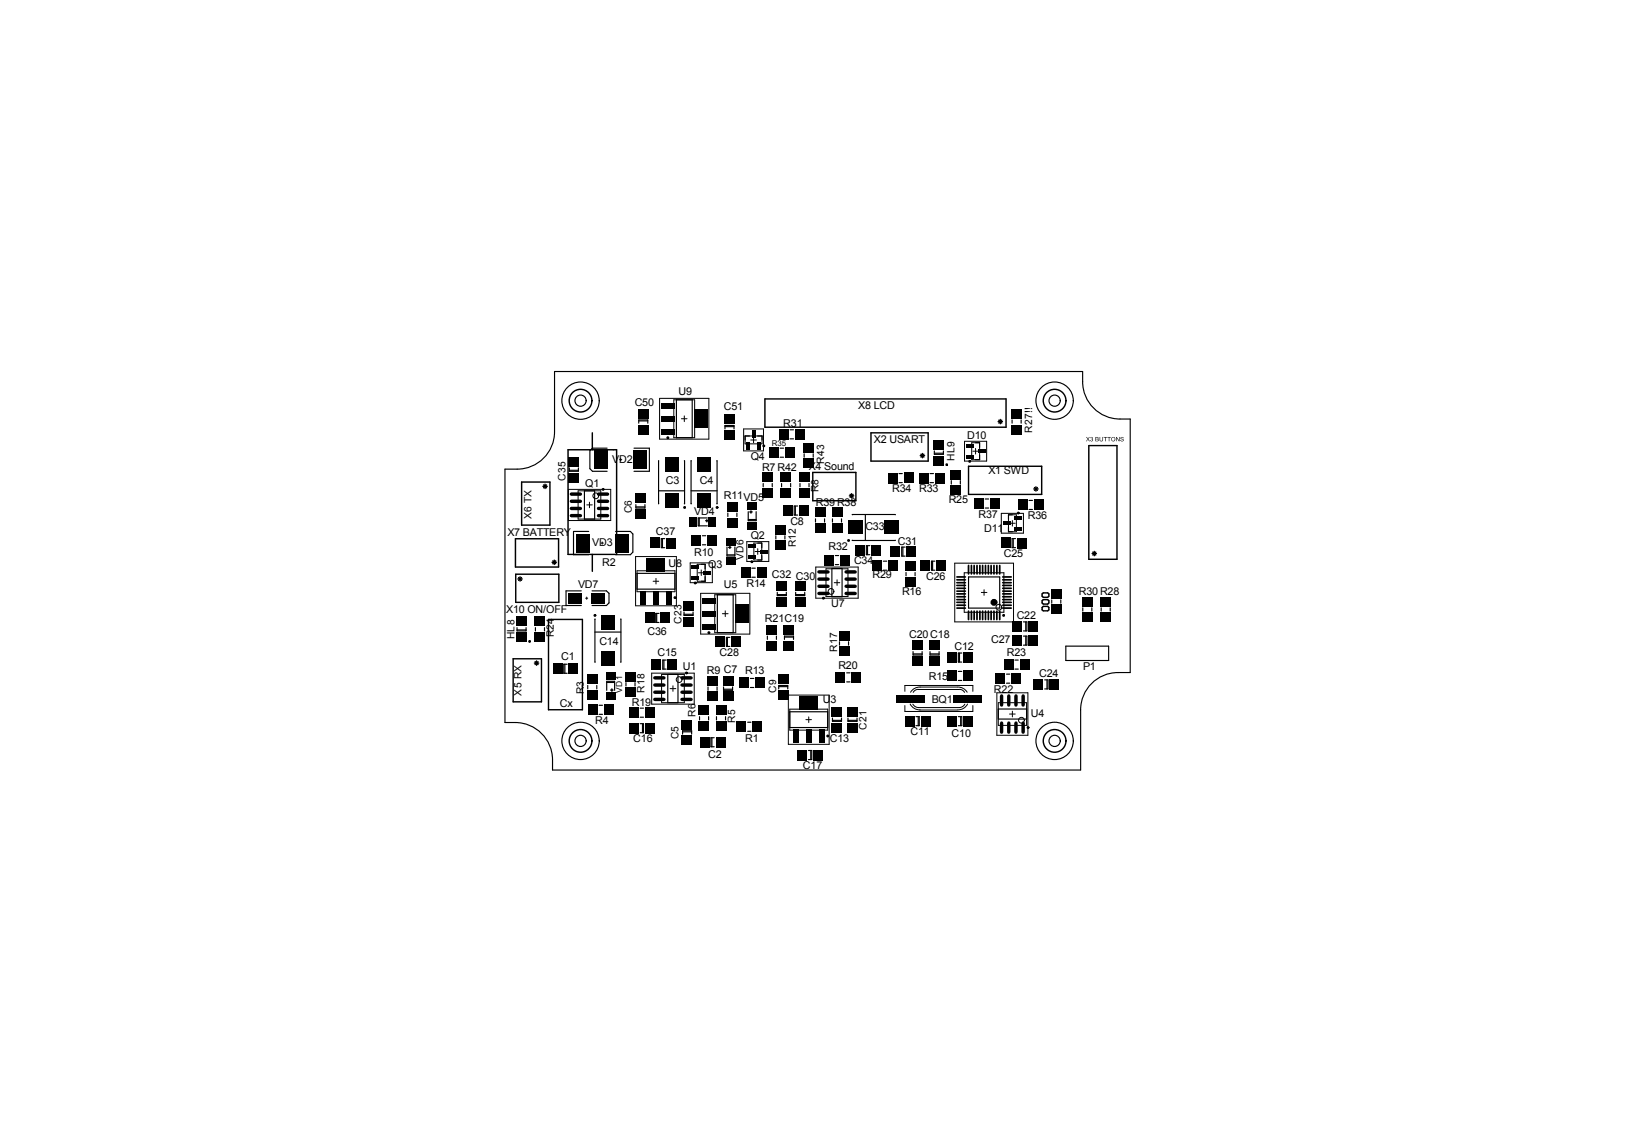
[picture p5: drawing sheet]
<svg xmlns="http://www.w3.org/2000/svg" width="289mm" height="202mm" viewBox="0 0 289 202" stroke-linecap="round" stroke-linejoin="round" font-family="sans-serif">
<defs><g id="words">
<g font-size="1.9">
<text x="112" y="71.6">C50</text>
<text x="119.7" y="69.6">U9</text>
<text x="127.7" y="72.4">C51</text>
<text x="138.2" y="75.4">R31</text>
<text x="151.4" y="72.1">X8 LCD</text>
<text x="170.6" y="77.4">D10</text>
<text x="108" y="81.6">V</text>
<text x="109.2" y="81.6">D2</text>
<text x="132.4" y="81.1">Q4</text>
<text x="134.4" y="83.1">R7 R42</text>
<text x="142.7" y="82.8">X4 Sound</text>
<text x="154.1" y="78.1">X2 USART</text>
<text x="174.3" y="83.6">X1 SWD</text>
<text x="103.2" y="85.8">Q1</text>
<text x="117.5" y="85.3">C3</text>
<text x="123.4" y="85.3">C4</text>
<text x="127.7" y="88.1">R11VD5</text>
<text x="143.9" y="89.3">R39 R38</text>
<text x="157.4" y="86.8">R34 R33</text>
<text x="167.3" y="88.8">R25</text>
<text x="89.5" y="94.6">X7 BATTERY</text>
<text x="115.7" y="94.3">C37</text>
<text x="122.5" y="90.8">VD4</text>
<text x="132.4" y="95">Q2</text>
<text x="139.4" y="92.6">C8</text>
<text x="152.6" y="93.5">C33</text>
<text x="172.6" y="91.3">R37</text>
<text x="173.6" y="93.8">D11</text>
<text x="181.3" y="91.6">R36</text>
<text x="104.5" y="96.3">VD3</text>
<text x="106.2" y="99.8">R2</text>
<text x="117.9" y="100">U8</text>
<text x="122.5" y="98">R10</text>
<text x="124.9" y="100.3">Q3</text>
<text x="146.2" y="97">R32</text>
<text x="150.6" y="99.5">C34</text>
<text x="158.4" y="96">C31</text>
<text x="177.1" y="98.3">C25</text>
<text x="102" y="103.8">VD7</text>
<text x="127.7" y="103.8">U5</text>
<text x="131.7" y="103.5">R14</text>
<text x="136.2" y="102">C32 C30</text>
<text x="146.6" y="107">U7</text>
<text x="153.9" y="102">R29</text>
<text x="159.1" y="105">R16</text>
<text x="163.4" y="102.3">C26</text>
<text x="190.3" y="105">R30R28</text>
<text x="89.3" y="108.1">X10 ON/OFF</text>
<text x="105.7" y="113.7">C14</text>
<text x="114.2" y="112">C36</text>
<text x="134.9" y="109.7">R21C19</text>
<text x="160.4" y="112.5">C20C18</text>
<text x="174.8" y="113.5">C27</text>
<text x="179.3" y="109.3">C22</text>
<text x="99" y="116.5">C1</text>
<text x="116" y="115.7">C15</text>
<text x="120.4" y="118.2">U1</text>
<text x="124.7" y="119">R9 C7</text>
<text x="126.9" y="115.7">C28</text>
<text x="131.4" y="119">R13</text>
<text x="147.9" y="118">R20</text>
<text x="163.8" y="120">R15</text>
<text x="168.4" y="114.7">C12</text>
<text x="177.6" y="115.7">R23</text>
<text x="183.3" y="119.5">C24</text>
<text x="191" y="118.2">P1</text>
<text x="98.8" y="124.7">Cx</text>
<text x="111.5" y="124.5">R19</text>
<text x="145.1" y="123.9">U</text>
<text x="146.5" y="123.9">3</text>
<text x="164.4" y="123.9">BQ1</text>
<text x="175.3" y="122.2">R22</text>
<text x="105" y="127.7">R4</text>
<text x="111.7" y="130.9">C16</text>
<text x="131.4" y="130.9">R1</text>
<text x="146.4" y="130.9">C13</text>
<text x="160.6" y="129.7">C11</text>
<text x="167.8" y="129.9">C10</text>
<text x="181.8" y="126.5">U4</text>
<text x="124.9" y="133.7">C2</text>
<text x="141.6" y="135.7">C17</text>
</g>
<g font-size="1.8">
<text x="182.1" y="76.3" transform="rotate(-90 182.1 76.3)">R27!!</text>
<text x="145.4" y="81.8" transform="rotate(-90 145.4 81.8)">R43</text>
<text x="168.4" y="81.3" transform="rotate(-90 168.4 81.3)">HL9</text>
<text x="99.7" y="84.8" transform="rotate(-90 99.7 84.8)">C35</text>
<text x="144.4" y="86.8" transform="rotate(-90 144.4 86.8)">R8</text>
<text x="93.8" y="91.6" transform="rotate(-90 93.8 91.6)">X6 TX</text>
<text x="111.5" y="90.5" transform="rotate(-90 111.5 90.5)">C6</text>
<text x="131.2" y="98.8" transform="rotate(-90 131.2 98.8)">VD6</text>
<text x="140.4" y="96.6" transform="rotate(-90 140.4 96.6)">R12</text>
<text x="90.8" y="112.7" transform="rotate(-90 90.8 112.7)">HL8</text>
<text x="97.7" y="112.4" transform="rotate(-90 97.7 112.4)">R24</text>
<text x="120.2" y="110" transform="rotate(-90 120.2 110)">C23</text>
<text x="147.6" y="115" transform="rotate(-90 147.6 115)">R17</text>
<text x="92" y="122.7" transform="rotate(-90 92 122.7)">X5 RX</text>
<text x="103" y="122.5" transform="rotate(-90 103 122.5)">R3</text>
<text x="113.7" y="122.2" transform="rotate(-90 113.7 122.2)">R18</text>
<text x="136.9" y="122.2" transform="rotate(-90 136.9 122.2)">C9</text>
<text x="119.7" y="130.4" transform="rotate(-90 119.7 130.4)">C5</text>
<text x="122.7" y="126.5" transform="rotate(-90 122.7 126.5)">R6</text>
<text x="129.7" y="127.4" transform="rotate(-90 129.7 127.4)">R5</text>
<text x="152.9" y="128.7" transform="rotate(-90 152.9 128.7)">C21</text>
</g>
<text font-size="1.5" x="109.7" y="122.2" transform="rotate(-90 109.7 122.2)">VD1</text>
<text font-size="1.4" x="136.2" y="78.6">R35</text>
</g></defs>
<g fill="none" stroke="#000" stroke-width=".18">
<path d="M116.3 70.3h8.7v7.2h-8.7zM118.9 70.5h3.6v6.7h-3.6zM120.2 73.9h1M120.7 73.4v1M131.2 75.7h3.5v3.8h-3.5zM131.4 76.9h3v1.4h-3zM132.4 77.6h1M132.9 77.1v1M170.1 77.8h3.9v3.5h-3.9zM171.4 78.1h1.4v3h-1.4zM171.6 79.6h1M172.1 79.1v1"/>
<path d="M100.2 86.3h7.5v5.5h-7.5zM102 86.6h4v5h-4zM103.5 89.1h1M104 88.6v1M106 95.8h.4M106.2 95.6v.4M109.3 81.1h.4M109.5 80.9v.4M112.1 98.2h7.2v8.7h-7.2zM121.7 99.3h3.9v3.5h-3.9zM123 99.5h1.4v3h-1.4zM131.7 95.5h3.9v3.5h-3.9z"/>
<path d="M133 95.8h1.4v3h-1.4zM133.2 97.3h1M133.7 96.8v1M168.4 99.3h10.4v10.4h-10.4zM176.6 90.5h3.9v3.5h-3.9zM177.9 90.8h1.4v3h-1.4zM178.1 92.3h1M178.6 91.8v1M103.3 105.5h.4M103.5 105.3v.4M112.4 100.7h6.7v3.7h-6.7zM114.9 118.7h7.6v5.5h-7.6z"/>
<path d="M115.2 102.5h1M115.7 102v1M116.7 119h4v4.9h-4zM123.2 101h1M123.6 104.7h8.7v7.1h-8.7zM123.7 100.5v1M126.1 104.9h3.7v6.7h-3.7zM127.4 108.2h1M127.9 107.7v1.1M143.9 100h7.5v5.5h-7.5zM145.7 100.3h3.9v4.9h-3.9zM147.1 102.8h1"/>
<path d="M147.6 102.3v1M170.1 101h7v7h-7zM173.1 104.5h1M173.6 104v1M118.2 121.5h1M118.7 121v.9M139.1 122.6h7.2v8.7h-7.2zM139.3 125.1h6.7v3.7h-6.7zM142.1 126.9h1M142.7 126.5v.9M175.8 122.2h5.5v7.5h-5.5zM176.1 123.9h5v4.1h-5z"/>
<path d="M178.1 125.9h1M178.6 125.4v1.1"/>
<circle cx="105.1" cy="87.5" r=".51"/>
<circle cx="119.8" cy="119.9" r=".51"/>
<circle cx="146.6" cy="104.3" r=".51"/>
<circle cx="176.2" cy="107.1" r=".51"/>
<circle cx="180.2" cy="127" r=".51"/>
</g>
<path d="M97.8 65.5h93.2a8.3 8.3 0 0 0 1 5.4 6.6 6.6 0 0 0 5.6 3h1.8v44.7a8.8 8.8 0 0 0-5.8 1.1 6.6 6.6 0 0 0-3 5.5v10.6h-93.1a8.3 8.3 0 0 0-1.1-5.4 6.6 6.6 0 0 0-5.5-3h-1.8v-44.6a8.8 8.8 0 0 0 5.7-1.1 6.6 6.6 0 0 0 3-5.5z" fill="none" stroke="#000" stroke-width=".2"/>
<g fill="none" stroke="#000" stroke-width=".25">
<circle cx="102.4" cy="70.7" r="2"/>
<circle cx="186" cy="70.7" r="2"/>
<circle cx="102.4" cy="130.7" r="2"/>
<circle cx="186" cy="130.7" r="2"/>
</g>
<g fill="#fff">
<circle cx="161.1" cy="93.3" r=".23"/>
<circle cx="124.2" cy="88.2" r=".48"/>
<circle cx="118.4" cy="88.2" r=".49"/>
<circle cx="124.1" cy="81.9" r=".23"/>
<circle cx="118.4" cy="81.9" r=".24"/>
<circle cx="133.6" cy="104.7" r=".23"/>
<circle cx="183" cy="94" r=".24"/>
<circle cx="152.8" cy="110.5" r=".23"/>
<circle cx="141.4" cy="119.7" r=".23"/>
<circle cx="158.1" cy="111" r=".23"/>
<circle cx="152.6" cy="115.7" r=".23"/>
<circle cx="154.1" cy="124.2" r=".23"/>
<circle cx="133.1" cy="113" r=".24"/>
<circle cx="133.6" cy="124.9" r=".23"/>
<circle cx="137.4" cy="132.2" r=".24"/>
<circle cx="131.3" cy="81.7" r=".24"/>
<circle cx="109.9" cy="73.3" r=".23"/>
<circle cx="135.6" cy="90" r=".23"/>
<circle cx="109.9" cy="106.7" r=".23"/>
<circle cx="185.5" cy="112" r=".24"/>
<circle cx="148.1" cy="80.3" r=".24"/>
<circle cx="164.6" cy="96.5" r=".23"/>
<circle cx="145.1" cy="108" r=".24"/>
<circle cx="136.1" cy="117.7" r=".24"/>
<circle cx="143.4" cy="114" r=".23"/>
<circle cx="163.6" cy="108.7" r=".23"/>
</g>
<g fill="#000">
<path d="M112.5 75h1.8v1.6h-1.8z" fill-rule="evenodd"/>
<path d="M112.5 72.1h1.8v1.6h-1.8z" fill-rule="evenodd"/>
<path d="M116.6 73.4h2.4v1h-2.4z" fill-rule="evenodd"/>
<path d="M116.6 71.1h2.4v1h-2.4z" fill-rule="evenodd"/>
<path d="M116.6 75.7h2.4v.9h-2.4z" fill-rule="evenodd"/>
<path d="M122.4 72.2h2.4v3.3h-2.4z" fill-rule="evenodd"/>
<path d="M127.8 75.9h1.8v1.6h-1.8z" fill-rule="evenodd"/>
<path d="M127.8 73.2h1.8v1.6h-1.8z" fill-rule="evenodd"/>
<path d="M131.7 78h.6v1.3h-.6z" fill-rule="evenodd"/>
<path d="M132.6 75.9h.6v1.3h-.6z" fill-rule="evenodd"/>
<path d="M133.6 78h.6v1.3h-.6z" fill-rule="evenodd"/>
<path d="M137.5 75.7h1.6v1.8h-1.6z" fill-rule="evenodd"/>
<path d="M140.3 75.7h1.6v1.8h-1.6z" fill-rule="evenodd"/>
<path d="M141.8 78.2h1.8v1.6h-1.8z" fill-rule="evenodd"/>
<path d="M164.7 77.6h1.8v1.6h-1.8z" fill-rule="evenodd"/>
<path d="M170.4 78.3h1.3v.7h-1.3z" fill-rule="evenodd"/>
<path d="M172.5 79.3h1.3v.6h-1.3z" fill-rule="evenodd"/>
<path d="M178.4 75h1.8v1.6h-1.8z" fill-rule="evenodd"/>
<path d="M178.4 72.1h1.8v1.6h-1.8z" fill-rule="evenodd"/>
<path d="M100.3 80.6h1.8v1.6h-1.8z" fill-rule="evenodd"/>
<path d="M100.3 83.4h1.8v1.6h-1.8z" fill-rule="evenodd"/>
<path d="M101.6 94.1h2.3v3.3h-2.3z" fill-rule="evenodd"/>
<path d="M104.8 79.4h2.4v3.3h-2.4z" fill-rule="evenodd"/>
<path d="M108.5 94.1h2.4v3.3h-2.4z" fill-rule="evenodd"/>
<path d="M112.1 89.9h1.8v1.6h-1.8z" fill-rule="evenodd"/>
<path d="M112.1 87.1h1.8v1.6h-1.8z" fill-rule="evenodd"/>
<path d="M114.1 98.4h3.3v2.4h-3.3z" fill-rule="evenodd"/>
<path d="M111.8 79.4h2.4v3.3h-2.4z" fill-rule="evenodd"/>
<path d="M114.7 94.9h1.6v1.8h-1.6z" fill-rule="evenodd"/>
<path d="M117.3 80.6h2.3v2.6h-2.3z" fill-rule="evenodd"/>
<path d="M117.3 87h2.3v2.6h-2.3z" fill-rule="evenodd"/>
<path d="M117.5 94.9h1.6v1.8h-1.6z" fill-rule="evenodd"/>
<path d="M121.6 91.3h1.2v1.6h-1.2z" fill-rule="evenodd"/>
<path d="M123 80.6h2.4v2.6h-2.4z" fill-rule="evenodd"/>
<path d="M123 87h2.4v2.6h-2.4z" fill-rule="evenodd"/>
<path d="M122 99.8h1.3v.6h-1.3z" fill-rule="evenodd"/>
<path d="M122 94.4h1.6v1.8h-1.6z" fill-rule="evenodd"/>
<path d="M125 91.3h1.3v1.6h-1.3z" fill-rule="evenodd"/>
<path d="M124.8 94.4h1.6v1.8h-1.6z" fill-rule="evenodd"/>
<path d="M128.2 98.3h1.6v1.3h-1.6z" fill-rule="evenodd"/>
<path d="M128.2 95h1.6v1.2h-1.6z" fill-rule="evenodd"/>
<path d="M128.3 91.4h1.8v1.6h-1.8z" fill-rule="evenodd"/>
<path d="M128.3 88.6h1.8v1.6h-1.8z" fill-rule="evenodd"/>
<path d="M132 97.9h1.2v.6h-1.2z" fill-rule="evenodd"/>
<path d="M132 96h1.3v.7h-1.3z" fill-rule="evenodd"/>
<path d="M131.9 92.1h1.6v1.3h-1.6z" fill-rule="evenodd"/>
<path d="M131.9 88.7h1.6v1.2h-1.6z" fill-rule="evenodd"/>
<path d="M134.1 97h1.3v.6h-1.3z" fill-rule="evenodd"/>
<path d="M135.7 79h1.6v1.8h-1.6z" fill-rule="evenodd"/>
<path d="M134.5 83.4h1.8v1.6h-1.8z" fill-rule="evenodd"/>
<path d="M134.5 86.2h1.8v1.6h-1.8z" fill-rule="evenodd"/>
<path d="M138.5 79h1.6v1.8h-1.6z" fill-rule="evenodd"/>
<path d="M136.8 92.6h1.7v1.6h-1.7z" fill-rule="evenodd"/>
<path d="M136.8 95.4h1.7v1.6h-1.7z" fill-rule="evenodd"/>
<path d="M137.7 83.4h1.8v1.6h-1.8z" fill-rule="evenodd"/>
<path d="M137.7 86.2h1.8v1.6h-1.8z" fill-rule="evenodd"/>
<path d="M138.2 89.2h1.6v1.8h-1.6z" fill-rule="evenodd"/>
<path d="M141 89.2h1.6v1.8h-1.6z" fill-rule="evenodd"/>
<path d="M141 83.4h1.8v1.6h-1.8z" fill-rule="evenodd"/>
<path d="M141 86.2h1.8v1.6h-1.8z" fill-rule="evenodd"/>
<path d="M141.8 81h1.8v1.5h-1.8z" fill-rule="evenodd"/>
<path d="M145.5 97.9h1.6v1.8h-1.6z" fill-rule="evenodd"/>
<path d="M143.8 92.4h1.8v1.6h-1.8z" fill-rule="evenodd"/>
<path d="M143.8 89.6h1.8v1.6h-1.8z" fill-rule="evenodd"/>
<path d="M148.3 97.9h1.6v1.8h-1.6z" fill-rule="evenodd"/>
<path d="M146.8 92.4h1.8v1.6h-1.8z" fill-rule="evenodd"/>
<path d="M146.8 89.6h1.8v1.6h-1.8z" fill-rule="evenodd"/>
<path d="M149.6 91.8h2.6v2.4h-2.6z" fill-rule="evenodd"/>
<path d="M150.9 96.1h1.6v1.8h-1.6z" fill-rule="evenodd"/>
<path d="M153.7 96.1h1.6v1.8h-1.6z" fill-rule="evenodd"/>
<path d="M156 91.8h2.6v2.4h-2.6z" fill-rule="evenodd"/>
<path d="M156.6 83.4h1.6v1.8h-1.6z" fill-rule="evenodd"/>
<path d="M157.2 96.4h1.5v1.8h-1.5z" fill-rule="evenodd"/>
<path d="M159.7 99.1h1.8v1.6h-1.8z" fill-rule="evenodd"/>
<path d="M159.5 83.4h1.6v1.8h-1.6z" fill-rule="evenodd"/>
<path d="M159.9 96.4h1.6v1.8h-1.6z" fill-rule="evenodd"/>
<path d="M162.1 83.4h1.6v1.8h-1.6z" fill-rule="evenodd"/>
<path d="M162.4 98.9h1.6v1.8h-1.6z" fill-rule="evenodd"/>
<path d="M164.7 80.4h1.8v1.6h-1.8z" fill-rule="evenodd"/>
<path d="M164.9 83.4h1.6v1.8h-1.6z" fill-rule="evenodd"/>
<path d="M165.2 98.9h1.6v1.8h-1.6z" fill-rule="evenodd"/>
<path d="M167.7 82.9h1.8v1.6h-1.8z" fill-rule="evenodd"/>
<path d="M167.7 85.7h1.8v1.6h-1.8z" fill-rule="evenodd"/>
<path d="M170.4 80.2h1.3v.7h-1.3z" fill-rule="evenodd"/>
<path d="M171.9 87.9h1.6v1.8h-1.6z" fill-rule="evenodd"/>
<path d="M174.7 87.9h1.6v1.8h-1.6z" fill-rule="evenodd"/>
<path d="M176.9 92h1.3v.6h-1.3z" fill-rule="evenodd"/>
<path d="M176.6 94.9h1.6v1.8h-1.6z" fill-rule="evenodd"/>
<path d="M179 93h1.2v.5h-1.2z" fill-rule="evenodd"/>
<path d="M179 91.1h1.2v.5h-1.2z" fill-rule="evenodd"/>
<path d="M179.4 94.9h1.6v1.8h-1.6z" fill-rule="evenodd"/>
<path d="M179.6 88.2h1.6v1.7h-1.6z" fill-rule="evenodd"/>
<path d="M182.4 88.2h1.6v1.8h-1.6z" fill-rule="evenodd"/>
<path d="M91.1 108.8h1.8v1.6h-1.8z" fill-rule="evenodd"/>
<path d="M91.1 111.6h1.8v1.6h-1.8z" fill-rule="evenodd"/>
<path d="M94.3 108.8h1.8v1.6h-1.8z" fill-rule="evenodd"/>
<path d="M94.3 111.6h1.8v1.6h-1.8z" fill-rule="evenodd"/>
<path d="M97.6 117.1h1.6v1.8h-1.6z" fill-rule="evenodd"/>
<path d="M100.2 104.6h2.4v1.8h-2.4z" fill-rule="evenodd"/>
<path d="M100.3 117.1h1.6v1.8h-1.6z" fill-rule="evenodd"/>
<path d="M104.3 104.6h2.4v1.8h-2.4z" fill-rule="evenodd"/>
<path d="M106.9 118.6h1.6v1.3h-1.6z" fill-rule="evenodd"/>
<path d="M106 114.9h2.4v2.6h-2.4z" fill-rule="evenodd"/>
<path d="M106 108.5h2.4v2.6h-2.4z" fill-rule="evenodd"/>
<path d="M110.3 118.5h1.8v1.6h-1.8z" fill-rule="evenodd"/>
<path d="M112.9 104.2h1v2.4h-1z" fill-rule="evenodd"/>
<path d="M115.2 104.2h1v2.4h-1z" fill-rule="evenodd"/>
<path d="M113.8 108.1h1.6v1.8h-1.6z" fill-rule="evenodd"/>
<path d="M115 116.3h1.6v1.8h-1.6z" fill-rule="evenodd"/>
<path d="M117.5 104.2h1v2.4h-1z" fill-rule="evenodd"/>
<path d="M116.6 108.1h1.6v1.8h-1.6z" fill-rule="evenodd"/>
<path d="M117.8 116.3h1.6v1.8h-1.6z" fill-rule="evenodd"/>
<path d="M120.6 106.1h1.8v1.6h-1.8z" fill-rule="evenodd"/>
<path d="M120.6 108.9h1.8v1.6h-1.8z" fill-rule="evenodd"/>
<path d="M122 101.7h1.3v.6h-1.3z" fill-rule="evenodd"/>
<path d="M124.8 119.3h1.8v1.6h-1.8z" fill-rule="evenodd"/>
<path d="M124.1 100.7h1.3v.6h-1.3z" fill-rule="evenodd"/>
<path d="M123.8 107.7h2.4v1.1h-2.4z" fill-rule="evenodd"/>
<path d="M123.8 105.5h2.5v1h-2.5z" fill-rule="evenodd"/>
<path d="M123.8 110h2.5v1.1h-2.5z" fill-rule="evenodd"/>
<path d="M127.5 119.3h1.8v1.6h-1.8z" fill-rule="evenodd"/>
<path d="M126.3 112.3h1.6v1.8h-1.6z" fill-rule="evenodd"/>
<path d="M129 112.3h1.6v1.8h-1.6z" fill-rule="evenodd"/>
<path d="M129.6 106.6h2.4v3.3h-2.4z" fill-rule="evenodd"/>
<path d="M130.5 119.6h1.6v1.7h-1.6z" fill-rule="evenodd"/>
<path d="M130.7 100.1h1.6v1.8h-1.6z" fill-rule="evenodd"/>
<path d="M133.2 119.6h1.6v1.8h-1.6z" fill-rule="evenodd"/>
<path d="M133.5 100.1h1.6v1.8h-1.6z" fill-rule="evenodd"/>
<path d="M135.3 113.1h1.8v1.6h-1.8z" fill-rule="evenodd"/>
<path d="M135.3 110.3h1.8v1.6h-1.8z" fill-rule="evenodd"/>
<path d="M137 105.4h1.8v1.6h-1.8z" fill-rule="evenodd"/>
<path d="M137 102.6h1.8v1.6h-1.8z" fill-rule="evenodd"/>
<path d="M138.3 113.1h1.7v1.6h-1.7z" fill-rule="evenodd"/>
<path d="M138.3 110.3h1.7v1.6h-1.7z" fill-rule="evenodd"/>
<path d="M140.2 105.4h1.8v1.6h-1.8z" fill-rule="evenodd"/>
<path d="M140.2 102.6h1.8v1.6h-1.8z" fill-rule="evenodd"/>
<path d="M148 111.3h1.8v1.6h-1.8z" fill-rule="evenodd"/>
<path d="M148 114.1h1.8v1.6h-1.8z" fill-rule="evenodd"/>
<path d="M153.9 98.9h1.6v1.8h-1.6z" fill-rule="evenodd"/>
<path d="M156.7 98.9h1.6v1.8h-1.6z" fill-rule="evenodd"/>
<path d="M159.7 101.9h1.8v1.6h-1.8z" fill-rule="evenodd"/>
<path d="M161 113h1.8v1.6h-1.8z" fill-rule="evenodd"/>
<path d="M161 115.8h1.8v1.6h-1.8z" fill-rule="evenodd"/>
<path d="M163.9 113h1.8v1.6h-1.8z" fill-rule="evenodd"/>
<path d="M163.9 115.8h1.8v1.6h-1.8z" fill-rule="evenodd"/>
<path d="M167.1 115.1h1.6v1.8h-1.6z" fill-rule="evenodd"/>
<path d="M169.9 115.1h1.6v1.8h-1.6z" fill-rule="evenodd"/>
<path d="M177.2 116.3h1.5v1.8h-1.5z" fill-rule="evenodd"/>
<path d="M178.6 109.6h1.6v1.8h-1.6z" fill-rule="evenodd"/>
<path d="M178.6 112.1h1.6v1.8h-1.6z" fill-rule="evenodd"/>
<path d="M179.9 116.3h1.6v1.8h-1.6z" fill-rule="evenodd"/>
<path d="M181.4 109.6h1.6v1.8h-1.6z" fill-rule="evenodd"/>
<path d="M181.4 112.1h1.6v1.8h-1.6z" fill-rule="evenodd"/>
<path d="M185.4 106.7h1.8v1.6h-1.8z" fill-rule="evenodd"/>
<path d="M185.4 103.9h1.8v1.6h-1.8z" fill-rule="evenodd"/>
<path d="M190.9 105.3h1.8v1.6h-1.8z" fill-rule="evenodd"/>
<path d="M190.9 108.1h1.8v1.6h-1.8z" fill-rule="evenodd"/>
<path d="M194.1 105.3h1.8v1.6h-1.8z" fill-rule="evenodd"/>
<path d="M194.1 108.1h1.8v1.6h-1.8z" fill-rule="evenodd"/>
<path d="M103.8 124.3h1.6v1.8h-1.6z" fill-rule="evenodd"/>
<path d="M103.6 121.8h1.8v1.6h-1.8z" fill-rule="evenodd"/>
<path d="M103.6 119h1.8v1.6h-1.8z" fill-rule="evenodd"/>
<path d="M106.6 124.3h1.6v1.8h-1.6z" fill-rule="evenodd"/>
<path d="M106.9 122.1h1.6v1.2h-1.6z" fill-rule="evenodd"/>
<path d="M110.3 121.3h1.8v1.6h-1.8z" fill-rule="evenodd"/>
<path d="M111 127.5h1.6v1.8h-1.6z" fill-rule="evenodd"/>
<path d="M111 124.8h1.6v1.8h-1.6z" fill-rule="evenodd"/>
<path d="M113.8 127.5h1.6v1.8h-1.6z" fill-rule="evenodd"/>
<path d="M113.8 124.8h1.6v1.8h-1.6z" fill-rule="evenodd"/>
<path d="M120.3 129.8h1.8v1.6h-1.8z" fill-rule="evenodd"/>
<path d="M120.3 127h1.8v1.6h-1.8z" fill-rule="evenodd"/>
<path d="M124.8 122.1h1.8v1.5h-1.8z" fill-rule="evenodd"/>
<path d="M123.3 124.5h1.8v1.6h-1.8z" fill-rule="evenodd"/>
<path d="M123.3 127.3h1.8v1.6h-1.8z" fill-rule="evenodd"/>
<path d="M123.5 130.1h1.6v1.8h-1.6z" fill-rule="evenodd"/>
<path d="M126.3 124.5h1.8v1.6h-1.8z" fill-rule="evenodd"/>
<path d="M126.3 127.3h1.8v1.6h-1.8z" fill-rule="evenodd"/>
<path d="M127.5 122.1h1.8v1.5h-1.8z" fill-rule="evenodd"/>
<path d="M126.3 130h1.6v1.8h-1.6z" fill-rule="evenodd"/>
<path d="M130 127.3h1.6v1.8h-1.6z" fill-rule="evenodd"/>
<path d="M132.8 127.3h1.6v1.8h-1.6z" fill-rule="evenodd"/>
<path d="M137.3 121.8h1.8v1.6h-1.8z" fill-rule="evenodd"/>
<path d="M137.3 119h1.8v1.6h-1.8z" fill-rule="evenodd"/>
<path d="M139.9 128.6h1v2.4h-1z" fill-rule="evenodd"/>
<path d="M140.7 132.3h1.6v1.8h-1.6z" fill-rule="evenodd"/>
<path d="M141 122.9h3.3v2.3h-3.3z" fill-rule="evenodd"/>
<path d="M142.1 128.6h1v2.4h-1z" fill-rule="evenodd"/>
<path d="M143.5 132.3h1.6v1.8h-1.6z" fill-rule="evenodd"/>
<path d="M144.5 128.6h.9v2.4h-.9z" fill-rule="evenodd"/>
<path d="M146.7 127.5h1.8v1.6h-1.8z" fill-rule="evenodd"/>
<path d="M146.7 124.8h1.8v1.6h-1.8z" fill-rule="evenodd"/>
<path d="M147.4 118.6h1.6v1.8h-1.6z" fill-rule="evenodd"/>
<path d="M149.5 127.5h1.8v1.6h-1.8z" fill-rule="evenodd"/>
<path d="M149.5 124.8h1.8v1.6h-1.8z" fill-rule="evenodd"/>
<path d="M150.3 118.6h1.6v1.8h-1.6z" fill-rule="evenodd"/>
<path d="M159.7 126.3h1.6v1.8h-1.6z" fill-rule="evenodd"/>
<path d="M162.5 126.3h1.6v1.8h-1.6z" fill-rule="evenodd"/>
<path d="M158.1 122.6h5v1.3h-5z" fill-rule="evenodd"/>
<path d="M167.2 126.3h1.6v1.8h-1.6z" fill-rule="evenodd"/>
<path d="M167.2 118.3h1.6v1.8h-1.6z" fill-rule="evenodd"/>
<path d="M170 126.3h1.5v1.8h-1.5z" fill-rule="evenodd"/>
<path d="M170 118.3h1.5v1.8h-1.5z" fill-rule="evenodd"/>
<path d="M168.1 122.6h5v1.3h-5z" fill-rule="evenodd"/>
<path d="M175.6 118.8h1.6v1.8h-1.6z" fill-rule="evenodd"/>
<path d="M178.4 118.8h1.6v1.8h-1.6z" fill-rule="evenodd"/>
<path d="M182.4 119.8h1.6v1.8h-1.6z" fill-rule="evenodd"/>
<path d="M185.2 119.8h1.6v1.8h-1.6z" fill-rule="evenodd"/>
</g>
<g fill="none" stroke="#000" stroke-width=".3">
<path d="M170.8 99.7v1.5M171.3 99.7v1.5M171.8 99.7v1.5M172.3 99.7v1.5M172.8 99.7v1.5M173.3 99.7v1.5M173.8 99.7v1.5M174.3 99.7v1.5M174.8 99.7v1.5M175.3 99.7v1.5M175.8 99.7v1.5M176.3 99.7v1.5"/>
<path d="M168.8 105.3h1.5M168.8 105.8h1.5M168.8 106.2h1.5M168.8 106.8h1.5M168.8 103.3h1.5M168.8 103.8h1.5M168.8 104.3h1.5M168.8 101.8h1.5M168.8 102.3h1.5M168.8 104.8h1.5M168.8 107.3h1.5M168.8 102.8h1.5"/>
<path d="M170.8 107.8v1.5M171.3 107.8v1.5M171.8 107.8v1.5M172.3 107.8v1.5M172.8 107.8v1.5M173.3 107.8v1.5M173.8 107.8v1.5M174.3 107.8v1.5M174.8 107.8v1.5M175.3 107.8v1.5M175.8 107.8v1.5M176.3 107.8v1.5"/>
<path d="M176.9 105.3h1.5M176.9 105.8h1.5M176.9 106.2h1.5M176.9 106.8h1.5M176.9 103.3h1.5M176.9 103.8h1.5M176.9 104.3h1.5M176.9 101.8h1.5M176.9 102.3h1.5M176.9 104.8h1.5M176.9 107.3h1.5M176.9 102.8h1.5"/>
</g>
<g fill="none" stroke="#000" stroke-width=".61">
<path d="M100.8 89.7h1.6M100.8 87.2h1.6M100.8 91h1.6M100.8 88.4h1.6M105.6 89.7h1.6M105.6 87.2h1.6M105.6 91h1.6M105.6 88.4h1.6M115.5 119.6h1.6M120.3 119.6h1.6M144.5 103.4h1.6M144.5 102.1h1.6"/>
<path d="M144.5 104.7h1.6M144.5 100.9h1.6M149.2 103.4h1.6M149.2 102.1h1.6M149.2 104.7h1.6M149.2 100.9h1.6M115.5 122.1h1.6M115.5 123.4h1.6M115.5 120.8h1.6M120.3 122.1h1.6M120.3 123.4h1.6M120.3 120.8h1.6"/>
<path d="M176.7 122.8v1.6M176.7 127.5v1.6M177.9 122.8v1.6M177.9 127.5v1.6M179.2 122.8v1.6M179.2 127.5v1.6M180.5 122.8v1.6M180.5 127.5v1.6"/>
<circle cx="175.3" cy="106.2" r=".3"/>
</g>
<g fill="none" stroke="#000" stroke-width=".2">
<path d="M104.5 79l-.5 .5v3.2l.5 .4h2.6M104.5 79.1h2.6M111.8 79.1h2.7v4h-2.7M112.7 74.2h1.6M112.7 74.6v-.5h1.6v.5M119.3 70.5h2.8v6.7h-2.8zM127.9 75.7v-.6h1.6v.6M127.9 75.3h1.6M132.2 76.9h-.8v.7M133.6 76.9h.8v.7M137.6 79.1h.6M139.4 77.4h.6"/>
<path d="M139.4 75.8h.6M164.8 79.5v.6h1.6v-.6M164.8 79.9h1.6M172.1 78.1h.7v.8M178.5 74.1v.5M180.1 74.1v.5M100.4 83h1.6M100.4 82.5v.6h1.6v-.6M103.1 86.6h1.8v5h-1.8zM103.8 93.7h-2.6v4.1h2.6M108.6 93.7h2.6l.4 .5v3.2l-.4 .4h-2.6M112.2 89v.6h1.6v-.6"/>
<path d="M112.2 89.4h1.6M116.2 86.6h4.6M116.2 81.3v7.6M116.9 95v1.6M117.3 95h-.7v1.6h.7M120.7 81.3v7.6M121.9 86.6h4.6M121.9 81.3v7.6M123.3 91.4v1.4M123.7 99.5h.7v.8M123.9 96.1h.6M123.9 94.5h.6"/>
<path d="M124.8 91.4h-1.6v1.4h1.6M126.4 81.3v7.6M128.2 96.5v1.6h1.4v-1.6M128.2 97.9h1.4M128.4 90.5v.6M130 90.5v.6M132 90.2v1.6h1.4v-1.6M132 91.6h1.4M133.7 95.8h.7v.8M134.4 98v.8h-.7M134.6 85.3v.6M136.2 85.3v.6"/>
<path d="M136.8 94.5v.6M137.6 80.6h.6M137.9 85.3v.6M138.4 94.5v.6M139.5 85.3v.6M140.3 89.3v1.6M140.7 89.3h-.6v1.6h.6M141.1 85.3v.6M141.8 80v.6M142.7 85.3v.6M143.4 80v.6M143.8 91.5v.6"/>
<path d="M145.4 91.5v.6M146.8 91.5v.6M147.3 99.6h.6M147.3 98h.6M148.4 91.5v.6M150.3 90.8h7.6M150.3 95.3h7.6M152.6 90.8v4.5M153 96.2v1.6M153.4 96.2h-.6v1.6h.6M155.8 99h.6M158.6 85.1h.6"/>
<path d="M158.6 83.5h.6M159.3 96.5v1.6M159.7 96.5h-.6v1.6h.6M164 85.1h.7M164 83.5h.7M164.5 99v1.6M164.9 99h-.6v1.6h.6M167.8 84.8v.6M169.4 84.8v.6M172.8 80.3v.8h-.7M173.8 89.6h.6M173.8 88h.6"/>
<path d="M177.9 93v.8h.7M178.6 90.8h-.7v.8M178.7 95v1.6M179.1 95h-.6v1.6h.6M181.5 89.9h.6M181.5 88.3h.6M91.2 110.7v.6h1.6v-.6M91.2 111.1h1.6M94.4 110.7v.6M96 110.7v.6M99.6 117.2v1.6M100 117.2h-.6v1.6h.6"/>
<path d="M102.5 104.2h-2.7v2.6h2.7M104.4 104.2h2.6l.4 .5v1.7l-.4 .4h-2.6M104.9 111.5h4.6M105 109.2v7.6M109.5 109.2v7.6M112.4 101.1h6.7v2.8h-6.7zM115.8 108.2v1.6M116.2 108.2h-.5v1.6h.5M117.1 116.4v1.6M117.5 116.4h-.6v1.6h.6M117.8 119h1.8v4.9h-1.8zM120.7 108.4h1.5"/>
<path d="M120.7 107.9v.7h1.5v-.7M124.4 101.7v.8h-.7M126.5 104.9h2.8v6.7h-2.8zM128.3 112.4v1.6M128.7 112.4h-.6v1.6h.6M132.4 119.7h.6M132.6 101.8h.6M132.6 100.2h.6M135.4 112.2v.6M137 112.2v.6M137.1 104.5v.6h1.6v-.6M137.1 104.9h1.6"/>
<path d="M138.4 112.8v-.6h1.6v.6M138.4 112.4h1.6M140.3 104.5v.6h1.6v-.6M140.3 104.9h1.6M146.7 100.3h1.8v5h-1.8zM148.1 113.2v.6M149.3 118.7h.6M149.7 113.2v.6M155.8 100.6h.6M159.8 101v.6M161.1 114.9v.6h1.6v-.6M161.1 115.3h1.6"/>
<path d="M161.4 101v.6M164 114.9v.6h1.6v-.6M164 115.3h1.6M169 118.4h.6M169.2 115.2v1.6M169.6 115.2h-.6v1.6h.6M170.8 101.8h5.5v5.5h-5.5zM177.5 118.9h.6M179 118h.6M179 116.4h.6M180.5 112.2h.6v1.6h-.6M180.5 109.7h.6v1.6h-.6"/>
<path d="M180.9 109.7v1.6M180.9 112.2v1.6M184.3 119.9h.6v1.6h-.6M184.7 119.9v1.6M185.5 105.8v.6M187.1 105.8v.6M188 114h7.6v2.5h-7.6zM191 107.2v.6M192.6 107.2v.6M194.2 107.2v.6M195.8 107.2v.6M103.7 120.9v.6"/>
<path d="M105.3 120.9v.6M105.7 126h.6M105.7 124.4h.6M107 121.8v-1.6h1.4v1.6M107 120.4h1.4M110.4 120.4v.6M112 120.4v.6M112.9 127.6h.6v1.6h-.6M112.9 126.5h.6M112.9 124.9h.6M113.3 127.6v1.6M120.4 129.5v-.6h1.6v.6"/>
<path d="M120.4 129.1h1.6M123.4 126.4v.6M124.9 121.2v.6M125 126.4v.6M125.6 130.1v1.6M126 130.1h-.6v1.6h.6M126.4 126.4v.6M126.5 121.2v.6M127.6 121.2v.6h1.6v-.6M127.6 121.6h1.6M128 126.4v.6M131.9 129h.6"/>
<path d="M131.9 127.4h.6M132.4 121.3h.6M137.4 121.5v-.6h1.6v.6M137.4 121.1h1.6M139.3 125.5h6.7v2.8h-6.7zM142.6 132.4h.6v1.6h-.6M143 132.4v1.6M146.8 126.7v.5h1.6v-.5M146.8 127.1h1.6M149.3 120.3h.6M149.6 126.7v.5h1.6v-.5M149.6 127.1h1.6"/>
<path d="M161.6 126.4h.5v1.6h-.5M162 126.4v1.6M169 126.4h.6v1.6h-.6M169 120h.6M169.4 126.4v1.6M176.1 125.1h5v1.7h-5zM177.5 120.5h.6"/>
<circle cx="102.4" cy="70.7" r=".99"/>
<circle cx="102.4" cy="70.7" r="3.3"/>
<circle cx="186" cy="70.7" r=".99"/>
<circle cx="186" cy="70.7" r="3.3"/>
<circle cx="102.4" cy="130.7" r=".99"/>
<circle cx="102.4" cy="130.7" r="3.3"/>
<circle cx="186" cy="130.7" r=".99"/>
<circle cx="186" cy="130.7" r="3.3"/>
</g>
<g fill="none" stroke="#000" stroke-width=".25">
<path d="M100.2 79.3h8.6v18.5h-8.6zM104.5 76.3v3M134.9 70.4h42.6v5h-42.6zM153.6 76.3h10.1v5h-10.1zM162.7 80v.8M176.1 74.4h.7M176.2 74.1l.5 .5M176.4 74v.7M176.7 74.1l-.5 .5M192.1 78.6h4.9v20.1h-4.9zM90.9 95h7.6v5h-7.6zM92 85h5v7.6h-5z"/>
<path d="M95.8 85.8h.7M95.9 85.5l.5 .5M96.1 85.4v.8M96.4 85.5l-.5 .5M97.4 99.2h.7M97.5 98.9l.5 .5M97.8 98.8v.8M98 98.9l-.5 .5M104.5 97.8v3M124.5 91.8h.4M124.7 91.7v.3M128.5 96.6h.4"/>
<path d="M128.7 96.3v.4M132.3 90.3h.4M132.5 90.1v.4M143.4 83.3h7.6v5h-7.6zM149.8 87.5h.8M150 87.2l.5 .5M150.2 87.1v.7M150.5 87.2l-.5 .5M162.3 80.4h.8M162.4 80.1l.6 .5M163 80.1l-.6 .5M170.8 82.2h12.9v5h-12.9z"/>
<path d="M182.3 86.2h.8M182.5 86l.5 .5M182.7 85.9v.7M183 86l-.5 .5M192.6 97.6h.8M192.8 97.4l.5 .5M193 97.3v.7M193.3 97.4l-.5 .5M90.5 116.2h5v7.6h-5zM91 101.3h7.6v4.9h-7.6zM91.4 102.1h.7M91.5 101.9l.5 .5"/>
<path d="M91.7 101.7v.8M92 101.9l-.5 .5M94.3 117h.7M94.4 116.7l.5 .5M94.6 116.6v.7M94.9 116.7l-.5 .5M96.7 109.3h6v15.9h-6zM183.8 107.2l.2-.2h.8l.2 .2v.4l-.2 .1h-.8l-.2-.1zM183.8 104.8l.2-.2h.8l.2 .2v.4l-.2 .2h-.8l-.2-.2zM183.8 106l.2-.2h.8l.2 .2v.4l-.2 .2h-.8l-.2-.2zM107.7 121.7h.4M107.9 121.5v.4"/>
<circle cx="117.8" cy="77.2" r=".13"/>
<circle cx="134.7" cy="78.6" r=".13"/>
<circle cx="106.4" cy="86.3" r=".13"/>
<circle cx="120.8" cy="89.5" r=".13"/>
<circle cx="126.5" cy="89.5" r=".13"/>
<circle cx="132.6" cy="99.1" r=".13"/>
<circle cx="149.7" cy="95.3" r=".13"/>
<circle cx="171" cy="81.4" r=".13"/>
<circle cx="179.6" cy="90.5" r=".13"/>
<circle cx="104.9" cy="108.6" r=".13"/>
<circle cx="119.1" cy="105.4" r=".13"/>
<circle cx="121.1" cy="118.7" r=".13"/>
<circle cx="122.6" cy="102.8" r=".13"/>
<circle cx="125" cy="111.6" r=".13"/>
<circle cx="145.2" cy="105.5" r=".13"/>
<circle cx="177" cy="108.6" r=".13"/>
<circle cx="146" cy="129.8" r=".13"/>
<circle cx="181.3" cy="128.3" r=".13"/>
</g>
<path d="M159.6 121.9v-1h12v1M159.6 124.5v1h12v-1M160.5 124.2a1.88 1.88 0 0 0 1.8 1M161 124.2a1.17 1.17 0 0 0 1 .6h7.2a1.17 1.17 0 0 0 1-.6M161.9 121.6h7.3M162 121.6a1.01 1.01 0 0 0-.9 .5M162.2 125.2h6.7M162.3 121.2h6.6M162.3 121.2a1.88 1.88 0 0 0-1.7 .9M168.9 121.2a1.88 1.88 0 0 1 1.7 .9M169.2 121.6a1.01 1.01 0 0 1 .9 .5M170.7 124.2a1.88 1.88 0 0 1-1.8 1" fill="none" stroke="#000" stroke-width=".18"/>
<g fill="none" stroke="#000" stroke-width=".35">
<circle cx="167" cy="82" r=".05"/>
<circle cx="93.4" cy="113.1" r=".05"/>
</g>
<g fill="#000">
<path d="M191.6 77.1l.3 .3 .3-.3-.2 .3 .3 .4-.4-.3-.4 .3 .4-.3zM192.4 77.2l.2-.1 .2 .1-.1 .2 .1 .2-.2 .3-.2-.1-.1-.2 .2 .2 .2-.1v-.2h-.2l.2-.3-.4 .1zM194 77.1h.1l.1 .7 .2-.1 .1-.6h.1l-.1 .7-.3 .1-.2-.2zM194.7 77.1h.6v.1h-.3v.6h-.1v-.6h-.2zM195.3 77.1h.6v.1h-.2v.6h-.1v-.6h-.3zM196.9 77.1l.5 .6v-.6h.1v.7h-.1l-.4-.5v.5h-.1zM197.7 77.2l.1-.1 .4 .1v.1l-.2-.1h-.3l.1 .2 .4 .1v.3l-.4 .1-.2-.2 .1-.1 .1 .2 .3-.1v-.2l-.4-.1z"/>
<path d="M193.2 77.1l.6 .1-.1 .2 .1 .2-.1 .2h-.5zM193.3 77.2v.2l.4-.1-.1-.1zM193.3 77.5v.3l.4-.1v-.2z"/>
<path d="M196 77.5a.4 .4 0 0 1 .8 0 .4 .4 0 0 1-.8 0zM196.1 77.5a.3 .3 0 0 0 .6 0 .3 .3 0 0 0-.6 0z"/>
</g>
<use href="#words"/>
</svg>
